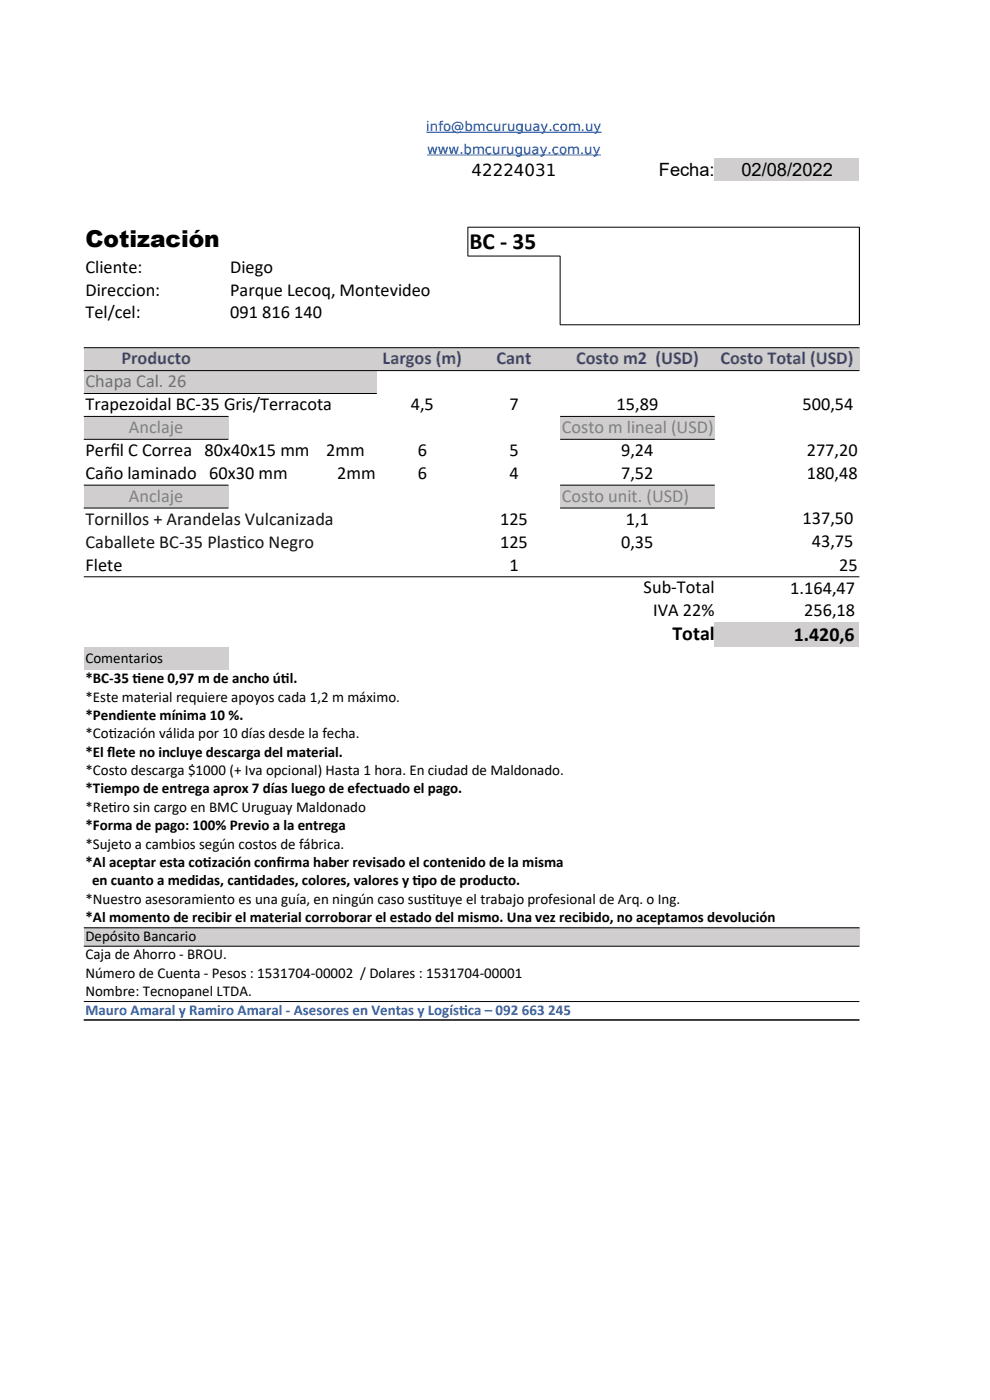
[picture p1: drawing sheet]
<svg xmlns="http://www.w3.org/2000/svg" width="210mm" height="297mm" viewBox="0 0 210 297" stroke-linecap="round" stroke-linejoin="round" font-family="sans-serif">
<defs><g id="words">
<g font-size="4.9">
<text x="18.1" y="52.5">Cotización</text>
<text x="99.6" y="52.7">BC - 35</text>
</g>
<g font-size="4.2">
<text x="142.7" y="135.8">Total</text>
<text x="168.4" y="136">1.420,6</text>
</g>
<g font-size="3.9">
<text x="139.8" y="37.3">Fecha:</text>
<text x="157.3" y="37.3">02/08/2022</text>
<text x="18.1" y="57.9">Cliente:</text>
<text x="48.8" y="57.9">Diego</text>
<text x="18.1" y="62.7">Direccion:</text>
<text x="48.8" y="62.7">Parque Lecoq, Montevideo</text>
<text x="18.1" y="67.6">Tel/cel:</text>
<text x="48.8" y="67.6">091 816 140</text>
<text x="18.1" y="87">Trapezoidal BC-35 Gris/Terracota</text>
<text x="87.1" y="87">4,5</text>
<text x="108.1" y="87">7</text>
<text x="130.8" y="87">15,89</text>
<text x="170.2" y="86.9">500,54</text>
<text x="18.1" y="96.7">Perf</text>
<text x="18.1" y="101.6">Caño laminado 60x30 mm</text>
<text x="23.4" y="96.7">il C Correa 80x40x15 mm</text>
<text x="69.2" y="96.7">2mm</text>
<text x="71.6" y="101.6">2mm</text>
<text x="88.6" y="96.7">6</text>
<text x="88.6" y="101.6">6</text>
<text x="108.1" y="96.7">5</text>
<text x="108.1" y="101.6">4</text>
<text x="131.8" y="96.7">9,24</text>
<text x="131.8" y="101.6">7,52</text>
<text x="171.1" y="96.7">277,20</text>
<text x="171.1" y="101.6">180,48</text>
<text x="106.1" y="111.3">125</text>
<text x="132.8" y="111.3">1,1</text>
<text x="170.2" y="111.2">137,50</text>
<text x="106.1" y="116.2">125</text>
<text x="131.8" y="116.2">0,35</text>
<text x="172.2" y="116.1">43,75</text>
<text x="18.1" y="121">Flete</text>
<text x="108.1" y="121">1</text>
<text x="136.5" y="125.8">Sub-Total</text>
<text x="167.6" y="125.9">1.164,47</text>
<text x="178" y="121">25</text>
<text x="138.6" y="130.6">IVA 22%</text>
<text x="170.6" y="130.7">256,18</text>
</g>
<g font-size="3.9" fill="#44546a">
<text x="25.7" y="77.3">Producto</text>
<text x="81.2" y="77.3">Largos (m)</text>
<text x="105.3" y="77.3">Cant</text>
<text x="122.2" y="77.3">Costo m2 (USD)</text>
<text x="152.8" y="77.3">Costo Total (USD)</text>
</g>
<text font-size="3.9" fill="#757171" x="18.1" y="82.2">Chapa Cal. 26</text>
<g font-size="3.9" fill="#808080">
<text x="27.3" y="91.9">Anclaje</text>
<text x="119.2" y="91.9">Costo m lineal (USD)</text>
<text x="27.3" y="106.4">Anclaje</text>
<text x="119.2" y="106.4">Costo unit. (USD)</text>
</g>
<g font-size="3.9" fill="#141413">
<text x="18.1" y="111.3">Tornillos + Arandelas Vulcanizada</text>
<text x="18.1" y="116.2">Caballete BC-35 Plast</text>
<text x="50.3" y="116.2">ico Negro</text>
</g>
<text font-size="3.5" x="100" y="37.3">42224031</text>
<g font-size="3.2">
<text x="18.1" y="140.6">Comentarios</text>
<text x="18.1" y="145">*BC-35 t</text>
<text x="18.1" y="148.9">*Este material requiere apoyos cada 1,2 m máximo.</text>
<text x="28.1" y="145">iene 0,97 m de ancho út</text>
<text x="59.6" y="145">il.</text>
<text x="18.1" y="152.8">*Pendiente mínima 10 %.</text>
<text x="18.1" y="156.6">*Cot</text>
<text x="18.1" y="160.6">*El f</text>
<text x="22.8" y="160.6">lete no incluye descarga del material.</text>
<text x="23.1" y="156.6">ización válida por 10 días desde la fecha.</text>
<text x="18.1" y="164.4">*Costo descarga $1000 (+ Iva opcional) Hasta 1 hora. En ciudad de Maldonado.</text>
<text x="18.1" y="168.3">*Tiempo de entrega aprox 7 días luego de efectuado el pago.</text>
<text x="18.1" y="172.2">*Ret</text>
<text x="23" y="172.2">iro sin cargo en BMC Uruguay Maldonado</text>
<text x="18.1" y="176.1">*Forma de pago: 100% Previo a la entrega</text>
<text x="18.1" y="180">*Sujeto a cambios según costos de fábrica.</text>
<text x="18.1" y="183.9">*Al aceptar esta cot</text>
<text x="43" y="183.9">ización conf</text>
<text x="58.7" y="183.9">irma haber revisado el contenido de la misma</text>
<text x="18.1" y="191.8">*Nuestro asesoramiento es una guía, en ningún caso sust</text>
<text x="19.5" y="187.9">en cuanto a medidas, cant</text>
<text x="52.8" y="187.9">idades, colores, valores y t</text>
<text x="87.5" y="187.9">ipo de producto.</text>
<text x="90.7" y="191.8">ituye el trabajo profesional de Arq. o Ing.</text>
<text x="18.1" y="195.7">*Al momento de recibir el material corroborar el estado del mismo. Una vez recibido, no aceptamos devolución</text>
<text x="18.1" y="199.6">Depósito Bancario</text>
<text x="18.1" y="203.5">Caja de Ahorro - BROU.</text>
<text x="18.1" y="207.4">Número de Cuenta - Pesos : 1531704-00002 / Dolares : 1531704-00001</text>
<text x="18.1" y="211.3">Nombre: Tecnopanel LTDA.</text>
</g>
<g font-size="3.2" fill="#3465a4">
<text x="18.1" y="215.2">Mauro Amaral y Ramiro Amaral - Asesores en Ventas y Logíst</text>
<text x="97.4" y="215.2">ica – 092 663 245</text>
</g>
<g font-size="2.8" fill="#00f">
<text x="90.4" y="27.8">info@bmcuruguay.com.uy</text>
<text x="90.6" y="32.6">www.bmcuruguay.com.uy</text>
</g>
</g></defs>
<g fill="#d0cece">
<path d="M151.6 33.6h30.7v4.9h-30.7z" fill-rule="evenodd"/>
<path d="M17.8 73.7h164.5v4.9h-164.5z" fill-rule="evenodd"/>
<path d="M17.8 78.6h62.1v4.9h-62.1z" fill-rule="evenodd"/>
<path d="M17.8 88.3h30.6v4.9h-30.6z" fill-rule="evenodd"/>
<path d="M118.8 88.3h32.8v4.9h-32.8z" fill-rule="evenodd"/>
<path d="M17.8 102.9h30.6v4.9h-30.6z" fill-rule="evenodd"/>
<path d="M118.8 102.9h32.8v4.9h-32.8z" fill-rule="evenodd"/>
<path d="M151.6 132.1h30.7v5.3h-30.7z" fill-rule="evenodd"/>
<path d="M17.8 137.3h30.6v4.9h-30.6z" fill-rule="evenodd"/>
<path d="M17.8 196.8h164.5v3.9h-164.5z" fill-rule="evenodd"/>
</g>
<g fill="none" stroke="#000" stroke-width=".21">
<path d="M99.2 48.2h83.1M99.2 54.3h19.6v14.6M99.3 48.2v6.1M182.3 48.2v20.7M17.8 73.8h164.5M17.8 78.6h164.5M118.8 68.9h63.5M17.8 83.5h62.1M17.8 88.3h30.7M17.8 93.2h30.7M118.8 88.3h32.8M118.8 93.2h32.8"/>
<path d="M17.8 102.9h30.7M17.8 107.8h30.7M118.8 102.9h32.8M118.8 107.8h32.8M17.8 122.4h164.5M17.8 196.8h164.5M17.8 200.7h164.5M17.8 212.5h164.5M17.8 216.4h164.5"/>
</g>
<path d="M90.4 28h37.2M90.6 32.9h36.9" fill="none" stroke="#00f" stroke-width=".21"/>
<use href="#words"/>
</svg>
